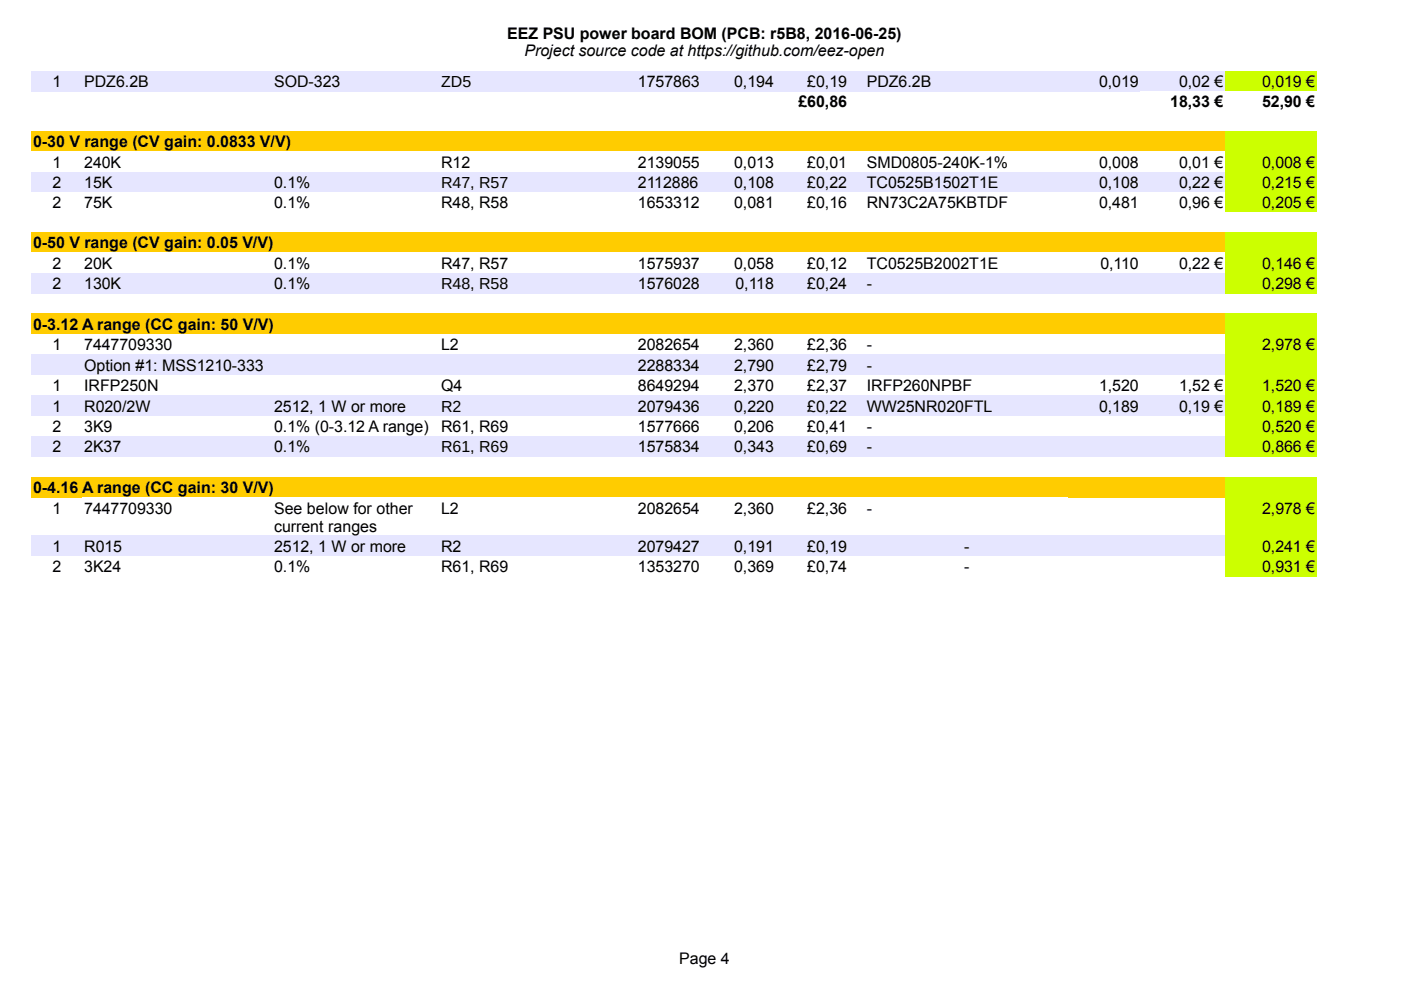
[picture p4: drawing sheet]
<svg xmlns="http://www.w3.org/2000/svg" width="297mm" height="210mm" viewBox="0 0 297 210" stroke-linecap="round" stroke-linejoin="round" font-family="sans-serif">
<defs><g id="words">
<g font-size="3.4">
<text x="107.5" y="8.2">EEZ PSU power board BOM (PCB: r5B8, 2016-06-25)</text>
<text x="111.2" y="12">Project source code at https://github.com/eez-open</text>
<text x="11.1" y="18.5">1</text>
<text x="17.9" y="18.5">PDZ6.2B</text>
<text x="58.1" y="18.5">SOD-323</text>
<text x="93.5" y="18.5">ZD5</text>
<text x="135.3" y="18.5">1757863</text>
<text x="155.6" y="18.5">0,194</text>
<text x="169.3" y="22.7">£60,86</text>
<text x="171.2" y="18.5">£0,19</text>
<text x="183.8" y="18.5">PDZ6.2B</text>
<text x="233" y="18.5">0,019</text>
<text x="248.1" y="22.8">18,33 €</text>
<text x="250" y="18.5">0,02 €</text>
<text x="267.6" y="18.5">0,019 €</text>
<text x="267.6" y="22.8">52,90 €</text>
<text x="7" y="31.2">0-30 V range (CV gain: 0.0833 V/V)</text>
<text x="11.1" y="35.6">1</text>
<text x="17.9" y="35.6">240K</text>
<text x="93.5" y="35.6">R12</text>
<text x="135.3" y="35.6">2139055</text>
<text x="155.6" y="35.6">0,013</text>
<text x="171.2" y="35.6">£0,01</text>
<text x="183.8" y="35.6">SMD0805-240K-1%</text>
<text x="233" y="35.6">0,008</text>
<text x="250" y="35.6">0,01 €</text>
<text x="267.6" y="35.6">0,008 €</text>
<text x="11.1" y="39.9">2</text>
<text x="17.9" y="39.9">15K</text>
<text x="58.1" y="39.9">0.1%</text>
<text x="93.5" y="39.9">R47, R57</text>
<text x="135.3" y="39.9">2112886</text>
<text x="155.6" y="39.9">0,108</text>
<text x="171.2" y="39.9">£0,22</text>
<text x="183.8" y="39.9">TC0525B1502T1E</text>
<text x="233" y="39.9">0,108</text>
<text x="250" y="39.9">0,22 €</text>
<text x="267.6" y="39.9">0,215 €</text>
<text x="11.1" y="44.2">2</text>
<text x="17.9" y="44.2">75K</text>
<text x="58.1" y="44.2">0.1%</text>
<text x="93.5" y="44.2">R48, R58</text>
<text x="135.3" y="44.2">1653312</text>
<text x="155.6" y="44.2">0,081</text>
<text x="171.2" y="44.2">£0,16</text>
<text x="183.8" y="44.2">RN73C2A75KBTDF</text>
<text x="233" y="44.2">0,481</text>
<text x="250" y="44.2">0,96 €</text>
<text x="267.6" y="44.2">0,205 €</text>
<text x="7" y="52.6">0-50 V range (CV gain: 0.05 V/V)</text>
<text x="11.1" y="57">2</text>
<text x="17.9" y="57">20K</text>
<text x="58.1" y="57">0.1%</text>
<text x="93.5" y="57">R47, R57</text>
<text x="135.3" y="57">1575937</text>
<text x="155.6" y="57">0,058</text>
<text x="171.2" y="57">£0,12</text>
<text x="183.8" y="57">TC0525B2002T1E</text>
<text x="233.3" y="57">0,110</text>
<text x="250" y="57">0,22 €</text>
<text x="267.6" y="57">0,146 €</text>
<text x="11.1" y="61.3">2</text>
<text x="17.9" y="61.3">130K</text>
<text x="58.1" y="61.3">0.1%</text>
<text x="93.5" y="61.3">R48, R58</text>
<text x="135.3" y="61.3">1576028</text>
<text x="155.9" y="61.3">0,118</text>
<text x="171.2" y="61.3">£0,24</text>
<text x="183.8" y="61.3">-</text>
<text x="267.6" y="61.3">0,298 €</text>
<text x="7" y="70">0-3.12 A range (CC gain: 50 V/V)</text>
<text x="11.1" y="74.3">1</text>
<text x="17.9" y="74.3">7447709330</text>
<text x="93.5" y="74.3">L2</text>
<text x="135.3" y="74.3">2082654</text>
<text x="155.6" y="74.3">2,360</text>
<text x="171.2" y="74.3">£2,36</text>
<text x="183.8" y="74.3">-</text>
<text x="267.6" y="74.3">2,978 €</text>
<text x="11.1" y="82.9">1</text>
<text x="17.9" y="78.6">Option #1: MSS1210-333</text>
<text x="17.9" y="82.9">IRFP250N</text>
<text x="93.5" y="82.9">Q4</text>
<text x="135.3" y="78.6">2288334</text>
<text x="135.3" y="82.9">8649294</text>
<text x="155.6" y="78.6">2,790</text>
<text x="155.6" y="82.9">2,370</text>
<text x="171.2" y="78.6">£2,79</text>
<text x="171.2" y="82.9">£2,37</text>
<text x="183.8" y="78.6">-</text>
<text x="183.8" y="82.9">IRFP260NPBF</text>
<text x="233" y="82.9">1,520</text>
<text x="250" y="82.9">1,52 €</text>
<text x="267.6" y="82.9">1,520 €</text>
<text x="11.1" y="87.3">1</text>
<text x="17.9" y="87.3">R020/2W</text>
<text x="58.1" y="87.3">2512, 1 W or more</text>
<text x="93.5" y="87.3">R2</text>
<text x="135.3" y="87.3">2079436</text>
<text x="155.6" y="87.3">0,220</text>
<text x="171.2" y="87.3">£0,22</text>
<text x="183.8" y="87.3">WW25NR020FTL</text>
<text x="233" y="87.3">0,189</text>
<text x="250" y="87.3">0,19 €</text>
<text x="267.6" y="87.3">0,189 €</text>
<text x="11.1" y="91.6">2</text>
<text x="11.1" y="95.9">2</text>
<text x="17.9" y="91.6">3K9</text>
<text x="17.9" y="95.9">2K37</text>
<text x="58.1" y="91.6">0.1% (0-3.12 A range)</text>
<text x="58.1" y="95.9">0.1%</text>
<text x="93.5" y="91.6">R61, R69</text>
<text x="93.5" y="95.9">R61, R69</text>
<text x="135.3" y="91.6">1577666</text>
<text x="135.3" y="95.9">1575834</text>
<text x="155.6" y="91.6">0,206</text>
<text x="155.6" y="95.9">0,343</text>
<text x="171.2" y="91.6">£0,41</text>
<text x="171.2" y="95.9">£0,69</text>
<text x="183.8" y="91.6">-</text>
<text x="183.8" y="95.9">-</text>
<text x="267.6" y="91.6">0,520 €</text>
<text x="267.6" y="95.9">0,866 €</text>
<text x="7" y="104.6">0-4.16 A range (CC gain: 30 V/V)</text>
<text x="11.1" y="108.9">1</text>
<text x="17.9" y="108.9">7447709330</text>
<text x="58.1" y="108.9">See below for other</text>
<text x="58.1" y="112.7">current ranges</text>
<text x="93.5" y="108.9">L2</text>
<text x="135.3" y="108.9">2082654</text>
<text x="155.6" y="108.9">2,360</text>
<text x="171.2" y="108.9">£2,36</text>
<text x="183.8" y="108.9">-</text>
<text x="267.6" y="108.9">2,978 €</text>
<text x="11.1" y="117">1</text>
<text x="17.9" y="117">R015</text>
<text x="58.1" y="117">2512, 1 W or more</text>
<text x="93.5" y="117">R2</text>
<text x="135.3" y="117">2079427</text>
<text x="155.6" y="117">0,191</text>
<text x="171.2" y="117">£0,19</text>
<text x="204.4" y="117">-</text>
<text x="267.6" y="117">0,241 €</text>
<text x="11.1" y="121.4">2</text>
<text x="17.9" y="121.4">3K24</text>
<text x="58.1" y="121.4">0.1%</text>
<text x="93.5" y="121.4">R61, R69</text>
<text x="135.3" y="121.4">1353270</text>
<text x="155.6" y="121.4">0,369</text>
<text x="171.2" y="121.4">£0,74</text>
<text x="204.4" y="121.4">-</text>
<text x="267.6" y="121.4">0,931 €</text>
<text x="144" y="204.4">Page 4</text>
</g>
</g></defs>
<path d="M6.7 15h253v4.4h-253z" fill-rule="evenodd" fill="#e6e6ff"/>
<path d="M259.7 15h19.5v4.4h-19.5z" fill-rule="evenodd" fill="#cf0"/>
<path d="M241.8 19.4h37.4v4.3h-37.4z" fill-rule="evenodd" fill="#fff"/>
<path d="M6.7 27.8h253v4.3h-253z" fill-rule="evenodd" fill="#fc0"/>
<path d="M259.7 27.8h19.5v4.3h-19.5z" fill-rule="evenodd" fill="#cf0"/>
<path d="M6.7 32.1h253v4.3h-253z" fill-rule="evenodd" fill="#fff"/>
<path d="M259.7 32.1h19.5v4.3h-19.5z" fill-rule="evenodd" fill="#cf0"/>
<path d="M6.7 36.4h253v4.4h-253z" fill-rule="evenodd" fill="#e6e6ff"/>
<path d="M259.7 36.4h19.5v4.4h-19.5z" fill-rule="evenodd" fill="#cf0"/>
<path d="M6.7 40.7h253v4.4h-253z" fill-rule="evenodd" fill="#fff"/>
<path d="M259.7 40.7h19.5v4.4h-19.5z" fill-rule="evenodd" fill="#cf0"/>
<path d="M259.7 45.1h19.5v4.1h-19.5z" fill-rule="evenodd" fill="#fff"/>
<path d="M6.7 49.2h253v4.3h-253z" fill-rule="evenodd" fill="#fc0"/>
<path d="M259.7 49.2h19.5v4.3h-19.5z" fill-rule="evenodd" fill="#cf0"/>
<path d="M6.7 53.5h253v4.4h-253z" fill-rule="evenodd" fill="#fff"/>
<path d="M259.7 53.5h19.5v4.4h-19.5z" fill-rule="evenodd" fill="#cf0"/>
<path d="M6.7 57.9h253v4.3h-253z" fill-rule="evenodd" fill="#e6e6ff"/>
<path d="M259.7 57.9h19.5v4.3h-19.5z" fill-rule="evenodd" fill="#cf0"/>
<path d="M6.7 66.5h253v4.3h-253z" fill-rule="evenodd" fill="#fc0"/>
<path d="M259.7 66.5h19.5v4.3h-19.5z" fill-rule="evenodd" fill="#cf0"/>
<path d="M6.7 70.8h253v4.4h-253z" fill-rule="evenodd" fill="#fff"/>
<path d="M259.7 70.8h19.5v4.4h-19.5z" fill-rule="evenodd" fill="#cf0"/>
<path d="M6.7 75.1h253v4.4h-253z" fill-rule="evenodd" fill="#e6e6ff"/>
<path d="M259.7 75.1h19.5v4.4h-19.5z" fill-rule="evenodd" fill="#cf0"/>
<path d="M6.7 79.5h253v4.3h-253z" fill-rule="evenodd" fill="#fff"/>
<path d="M259.7 79.5h19.5v4.3h-19.5z" fill-rule="evenodd" fill="#cf0"/>
<path d="M6.7 83.8h253v4.4h-253z" fill-rule="evenodd" fill="#e6e6ff"/>
<path d="M259.7 83.8h19.5v4.4h-19.5z" fill-rule="evenodd" fill="#cf0"/>
<path d="M6.7 88.2h253v4.3h-253z" fill-rule="evenodd" fill="#fff"/>
<path d="M259.7 88.2h19.5v4.3h-19.5z" fill-rule="evenodd" fill="#cf0"/>
<path d="M6.7 92.5h253v4.3h-253z" fill-rule="evenodd" fill="#e6e6ff"/>
<path d="M259.7 92.5h19.5v4.3h-19.5z" fill-rule="evenodd" fill="#cf0"/>
<path d="M6.7 101.1h253v4.4h-253z" fill-rule="evenodd" fill="#fc0"/>
<path d="M259.7 101.1h19.5v4.4h-19.5z" fill-rule="evenodd" fill="#cf0"/>
<path d="M17.5 105.5h209v8.1h-209z" fill-rule="evenodd" fill="#fff"/>
<path d="M259.7 105.5h19.5v8.1h-19.5z" fill-rule="evenodd" fill="#cf0"/>
<path d="M6.7 113.6h253v4.3h-253z" fill-rule="evenodd" fill="#e6e6ff"/>
<path d="M259.7 113.6h19.5v4.3h-19.5z" fill-rule="evenodd" fill="#cf0"/>
<path d="M93.1 117.9h41.8v4.3h-41.8z" fill-rule="evenodd" fill="#fff"/>
<path d="M259.7 117.9h19.5v4.3h-19.5z" fill-rule="evenodd" fill="#cf0"/>
<use href="#words"/>
</svg>
